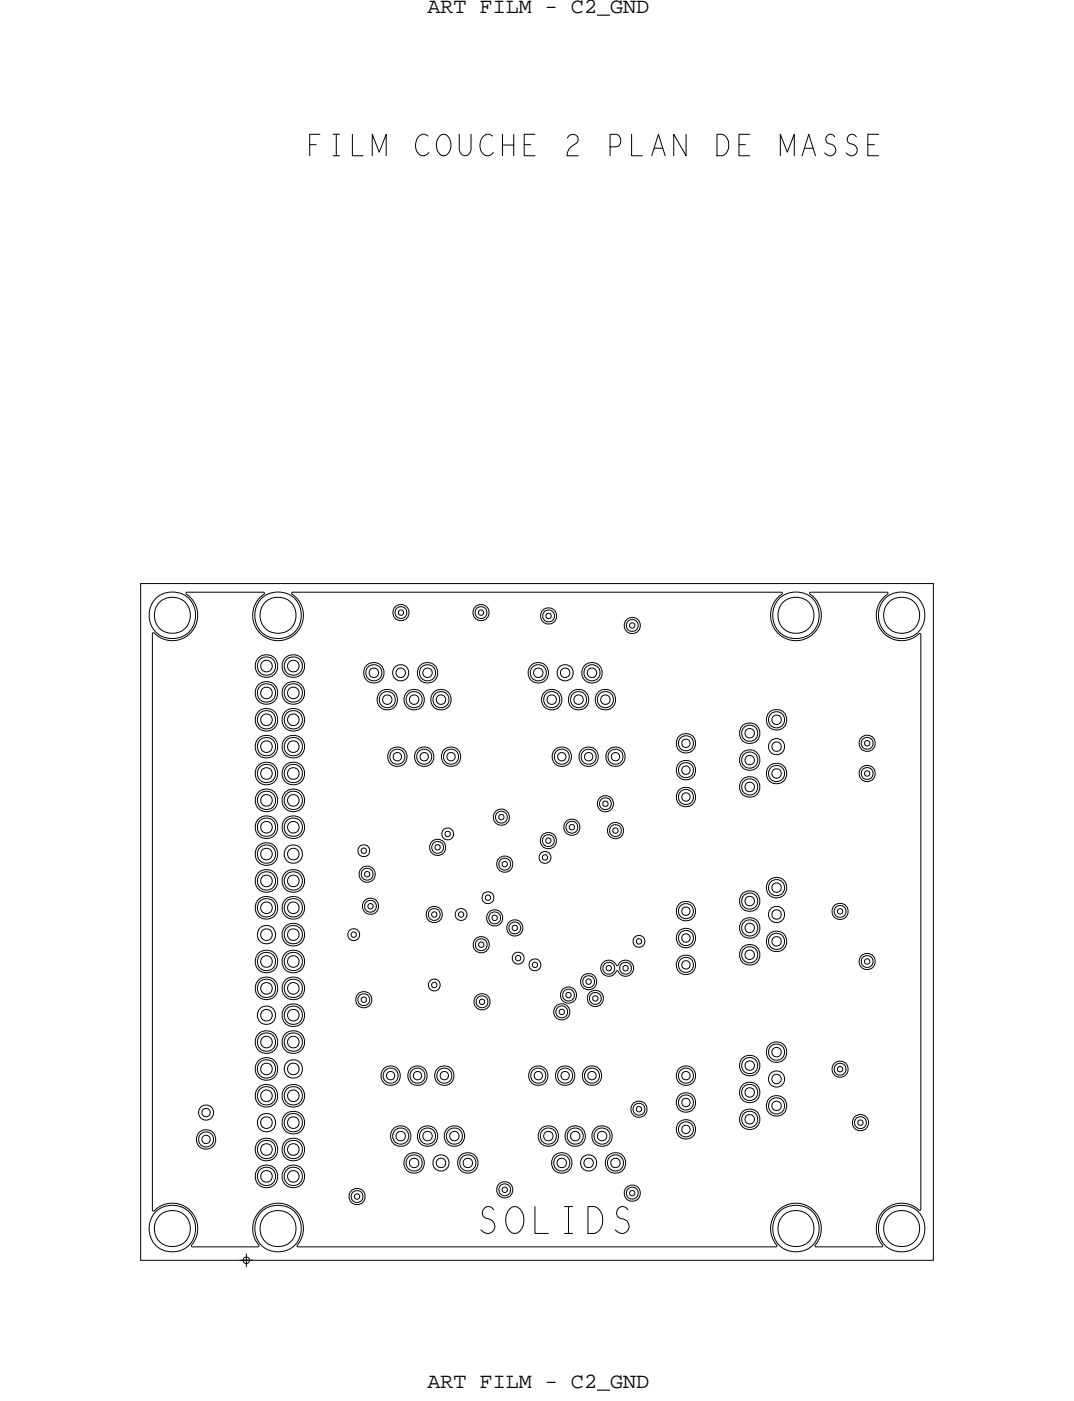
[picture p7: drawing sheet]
<svg xmlns="http://www.w3.org/2000/svg" width="102mm" height="132mm" viewBox="0 0 102 132" stroke-linecap="round" stroke-linejoin="round" font-family="sans-serif">
<defs><g id="words">
<text font-size="4.3" x="45.2" y="116.6">SOLIDS</text>
<text font-size="3.5" x="29" y="14.7">FILM COUCHE 2 PLAN DE MASSE</text>
<g font-size="2.1">
<text x="40.4" y="1.2">ART FILM - C2_GND</text>
<text x="40.4" y="131.3">ART FILM - C2_GND</text>
</g>
</g></defs>
<!-- layer: Board Outline -->
<path d="M13.3 55.2h75v64h-75z" fill="none" stroke="#000" stroke-width=".09"/>
<!-- layer: Nets -->
<g fill="none" stroke="#000" stroke-width=".09">
<path d="M17.6 56h7.3l.1 .2a2.41 2.41 0 0 0-.4 3.6 2.41 2.41 0 0 0 3.6-.1 2.41 2.41 0 0 0-.6-3.6l.1-.1h46.2l.1 .2a2.41 2.41 0 0 0-.4 3.6 2.41 2.41 0 0 0 3.6-.1 2.41 2.41 0 0 0-.6-3.6l.1-.1h7.2l.1 .1v.1a2.42 2.42 0 0 0-.5 3.5 2.42 2.42 0 0 0 3.5 .2l.1 .1v54.4l-.1 .1a2.44 2.44 0 0 0-3.4 0 2.44 2.44 0 0 0-.1 3.4h-.1h-6.2l-.1-.1a2.41 2.41 0 0 0-.2-3.4 2.41 2.41 0 0 0-3.3 .1 2.41 2.41 0 0 0-.1 3.4h-.1h-45.2l-.1-.1a2.41 2.41 0 0 0-.2-3.4 2.41 2.41 0 0 0-3.3 .1 2.41 2.41 0 0 0-.1 3.4h-.1h-6.2l-.1-.1a2.43 2.43 0 0 0-.2-3.4 2.43 2.43 0 0 0-3.4 .1l-.1-.1v-54.5l.2-.1a2.43 2.43 0 0 0 3.6-.1 2.43 2.43 0 0 0-.6-3.6zM37.7 57.8l.2-.1 .2 .1 .1 .1-.1 .2-.2 .1-.2-.1v-.2zM45.3 57.8l.2-.1 .2 .1 .1 .1-.1 .2-.2 .1-.2-.1v-.2zM51.7 58.1l.2-.1 .2 .1 .1 .2-.1 .1-.2 .1-.2-.1v-.1zM59.6 59l.2-.1 .2 .1 .1 .2-.1 .1-.2 .1-.2-.1v-.1zM41.2 80l.2-.1 .2 .1 .1 .1-.1 .2-.2 .1-.2-.1v-.2zM42.2 78.7l.2-.1 .1 .1 .1 .2-.1 .1-.1 .1-.2-.1-.1-.1zM47.2 77.1l.2-.1 .2 .1 .1 .2-.1 .2h-.2h-.2v-.2zM51.7 79.3l.2-.1 .2 .1v.2v.2l-.2 .1-.2-.1-.1-.2zM53.9 78.1l.2-.1 .2 .1 .1 .1-.1 .2-.2 .1-.2-.1v-.2zM57.1 75.8h.2h.2v.2v.2l-.2 .1-.2-.1-.1-.2zM58 78.4l.2-.1 .2 .1 .1 .1-.1 .2-.2 .1-.2-.1v-.2z"/>
<path d="M81.9 70.1l.1-.1 .2 .1 .1 .2-.1 .2h-.2h-.1l-.1-.2zM81.9 73l.1-.1 .2 .1 .1 .2-.1 .1-.2 .1-.1-.1-.1-.1zM33.3 88.2l.2-.1 .2 .1v.2v.2h-.2h-.2l-.1-.2zM34.2 94.4l.2-.1 .2 .1 .1 .1-.1 .2-.2 .1-.2-.1v-.2zM34.2 80.3l.2-.1 .2 .1 .1 .2-.1 .1-.2 .1-.2-.1v-.1zM34.5 82.5l.2-.1 .2 .1 .1 .2-.1 .2h-.2h-.2v-.2zM34.9 85.5h.2h.1l.1 .2-.1 .2-.1 .1-.2-.1-.1-.2zM40.9 86.3l.2-.1 .2 .1v.2v.2h-.2h-.2l-.1-.2zM40.9 93l.2-.1 .2 .1v.2v.1l-.2 .1-.2-.1-.1-.1zM43.4 86.3l.2-.1 .2 .1 .1 .2-.1 .2h-.2h-.2v-.2zM45.3 89.2l.2-.1 .2 .1 .1 .1-.1 .2-.2 .1-.2-.1v-.2zM45.4 94.6l.2-.1 .2 .1 .1 .1-.1 .2-.2 .1-.2-.1v-.2z"/>
<path d="M46 84.7l.2-.1 .2 .1v.2v.2l-.2 .1-.2-.1-.1-.2zM46.6 86.6h.2h.2l.1 .2-.1 .2-.2 .1-.2-.1-.1-.2zM47.6 81.5h.2h.1l.1 .2-.1 .2-.1 .1-.2-.1-.1-.2zM48.5 87.6l.2-.1 .2 .1 .1 .2-.1 .1-.2 .1-.2-.1v-.1zM48.8 90.4h.2h.2l.1 .2-.1 .2-.2 .1-.2-.1v-.2zM50.4 91.1l.2-.1 .2 .1 .1 .1-.1 .2-.2 .1-.2-.1v-.2zM51.4 80.9l.2-.1 .2 .1v.2v.2h-.2h-.2l-.1-.2zM53 95.5l.2-.1 .1 .1 .1 .2-.1 .2h-.1h-.2l-.1-.2zM53.6 93.9h.2h.2v.2v.2l-.2 .1-.2-.1-.1-.2zM55.5 92.7l.2-.1 .2 .1v.1v.2l-.2 .1-.2-.1-.1-.2zM56.1 94.2h.2h.2l.1 .2-.1 .2-.2 .1-.2-.1v-.2zM57.1 91a.92 .92 0 0 1 1.3 .3h.1a.76 .76 0 0 1 1.2-.2 .76 .76 0 0 1-.1 1.2 .76 .76 0 0 1-1.2-.5l-.1 .1a.76 .76 0 0 1-1.1 .3 .76 .76 0 0 1-.1-1.2z"/>
<path d="M57.4 91.4l.2-.1 .2 .1 .1 .2-.1 .1-.2 .1-.2-.1-.1-.1zM59 91.4l.2-.1 .2 .1v.2v.1l-.2 .1-.2-.1-.1-.1zM60.3 88.9l.2-.1 .1 .1 .1 .1-.1 .2-.1 .1-.2-.1-.1-.2zM79.3 86l.2-.1 .2 .1v.2v.2h-.2h-.2l-.1-.2zM81.9 90.8l.1-.1 .2 .1 .1 .1-.1 .2-.2 .1-.1-.1-.1-.2zM33.6 113l.2-.1 .2 .1v.2v.1l-.2 .1-.2-.1-.1-.1zM47.6 112.3h.2h.1l.1 .2-.1 .2-.1 .1-.2-.1-.1-.2zM59.6 112.7l.2-.1 .2 .1 .1 .1-.1 .2-.2 .1-.2-.1v-.2zM60.3 104.7l.2-.1 .1 .1 .1 .2-.1 .2-.1 .1-.2-.1-.1-.2zM79.3 100.9h.2h.2v.2v.2l-.2 .1-.2-.1-.1-.2zM81.2 106l.2-.1 .2 .1 .1 .2-.1 .1-.2 .1-.2-.1v-.1z"/>
<circle cx="16.3" cy="58.2" r="2.21"/>
<circle cx="16.3" cy="58.2" r="1.71"/>
<circle cx="26.3" cy="58.2" r="2.21"/>
<circle cx="26.3" cy="58.2" r="1.71"/>
<circle cx="37.9" cy="57.9" r=".56"/>
<circle cx="37.9" cy="57.9" r=".77"/>
<circle cx="45.5" cy="57.9" r=".56"/>
<circle cx="45.5" cy="57.9" r=".77"/>
<circle cx="51.9" cy="58.3" r=".56"/>
<circle cx="51.9" cy="58.3" r=".77"/>
<circle cx="59.8" cy="59.2" r=".56"/>
<circle cx="59.8" cy="59.2" r=".77"/>
<circle cx="75.3" cy="58.2" r="2.21"/>
<circle cx="75.3" cy="58.2" r="1.71"/>
<circle cx="85.3" cy="58.2" r="2.21"/>
<circle cx="85.3" cy="58.2" r="1.71"/>
<circle cx="25.2" cy="70.6" r="1.07"/>
<circle cx="25.2" cy="68.1" r="1.07"/>
<circle cx="25.2" cy="63" r="1.07"/>
<circle cx="25.2" cy="78.2" r="1.07"/>
<circle cx="25.2" cy="65.5" r="1.07"/>
<circle cx="25.2" cy="75.7" r="1.07"/>
<circle cx="25.2" cy="73.2" r="1.07"/>
<circle cx="25.2" cy="70.6" r=".87"/>
<circle cx="25.2" cy="78.2" r=".87"/>
<circle cx="25.2" cy="68.1" r=".87"/>
<circle cx="25.2" cy="63" r=".87"/>
<circle cx="25.2" cy="75.7" r=".87"/>
<circle cx="25.2" cy="65.5" r=".87"/>
<circle cx="25.2" cy="73.2" r=".87"/>
<circle cx="25.2" cy="78.2" r=".55"/>
<circle cx="25.2" cy="70.6" r=".55"/>
<circle cx="25.2" cy="68.1" r=".55"/>
<circle cx="25.2" cy="63" r=".55"/>
<circle cx="25.2" cy="65.5" r=".55"/>
<circle cx="25.2" cy="75.7" r=".55"/>
<circle cx="25.2" cy="73.2" r=".55"/>
<circle cx="27.7" cy="63" r="1.07"/>
<circle cx="27.7" cy="68.1" r="1.07"/>
<circle cx="27.7" cy="70.6" r="1.07"/>
<circle cx="27.7" cy="75.7" r="1.07"/>
<circle cx="27.7" cy="78.2" r="1.07"/>
<circle cx="27.7" cy="65.5" r="1.07"/>
<circle cx="27.7" cy="73.2" r="1.07"/>
<circle cx="27.7" cy="70.6" r=".87"/>
<circle cx="27.7" cy="65.5" r=".87"/>
<circle cx="27.7" cy="73.2" r=".87"/>
<circle cx="27.7" cy="78.2" r=".87"/>
<circle cx="27.7" cy="68.1" r=".87"/>
<circle cx="27.7" cy="63" r=".87"/>
<circle cx="27.7" cy="75.7" r=".87"/>
<circle cx="27.7" cy="70.6" r=".55"/>
<circle cx="27.7" cy="75.7" r=".55"/>
<circle cx="27.7" cy="78.2" r=".55"/>
<circle cx="27.7" cy="63" r=".55"/>
<circle cx="27.7" cy="68.1" r=".55"/>
<circle cx="27.7" cy="73.2" r=".55"/>
<circle cx="27.7" cy="65.5" r=".55"/>
<circle cx="35.4" cy="63.6" r=".97"/>
<circle cx="35.4" cy="63.6" r=".45"/>
<circle cx="35.4" cy="63.6" r=".77"/>
<circle cx="36.6" cy="66.2" r=".97"/>
<circle cx="36.6" cy="66.2" r=".45"/>
<circle cx="36.6" cy="66.2" r=".77"/>
<circle cx="37.6" cy="71.6" r=".92"/>
<circle cx="37.6" cy="71.6" r=".4"/>
<circle cx="37.6" cy="71.6" r=".72"/>
<circle cx="37.9" cy="63.6" r=".45"/>
<circle cx="37.9" cy="63.6" r=".77"/>
<circle cx="39.2" cy="66.2" r=".97"/>
<circle cx="39.2" cy="66.2" r=".45"/>
<circle cx="39.2" cy="66.2" r=".77"/>
<circle cx="40.1" cy="71.6" r=".92"/>
<circle cx="40.1" cy="71.6" r=".4"/>
<circle cx="40.1" cy="71.6" r=".72"/>
<circle cx="40.4" cy="63.6" r=".97"/>
<circle cx="40.4" cy="63.6" r=".45"/>
<circle cx="40.5" cy="63.6" r=".77"/>
<circle cx="41.7" cy="66.2" r=".97"/>
<circle cx="41.7" cy="66.2" r=".45"/>
<circle cx="41.7" cy="66.2" r=".77"/>
<circle cx="42.4" cy="78.9" r=".56"/>
<circle cx="42.7" cy="71.6" r=".92"/>
<circle cx="42.7" cy="71.6" r=".4"/>
<circle cx="42.7" cy="71.6" r=".72"/>
<circle cx="47.4" cy="77.3" r=".56"/>
<circle cx="47.4" cy="77.3" r=".77"/>
<circle cx="50.9" cy="63.6" r=".97"/>
<circle cx="50.9" cy="63.6" r=".45"/>
<circle cx="50.9" cy="63.6" r=".77"/>
<circle cx="51.9" cy="79.5" r=".56"/>
<circle cx="51.9" cy="79.5" r=".77"/>
<circle cx="52.2" cy="66.2" r=".97"/>
<circle cx="52.2" cy="66.2" r=".45"/>
<circle cx="52.2" cy="66.2" r=".77"/>
<circle cx="53.1" cy="71.6" r=".92"/>
<circle cx="53.1" cy="71.6" r=".4"/>
<circle cx="53.2" cy="71.6" r=".72"/>
<circle cx="53.5" cy="63.6" r=".45"/>
<circle cx="53.5" cy="63.6" r=".77"/>
<circle cx="54.1" cy="78.2" r=".56"/>
<circle cx="54.1" cy="78.2" r=".77"/>
<circle cx="54.7" cy="66.2" r=".97"/>
<circle cx="54.7" cy="66.2" r=".45"/>
<circle cx="54.7" cy="66.2" r=".77"/>
<circle cx="55.7" cy="71.6" r=".92"/>
<circle cx="55.7" cy="71.6" r=".4"/>
<circle cx="55.7" cy="71.6" r=".72"/>
<circle cx="56" cy="63.6" r=".97"/>
<circle cx="56" cy="63.6" r=".45"/>
<circle cx="56" cy="63.6" r=".77"/>
<circle cx="57.3" cy="66.2" r=".97"/>
<circle cx="57.3" cy="76" r=".56"/>
<circle cx="57.3" cy="66.2" r=".45"/>
<circle cx="57.3" cy="66.2" r=".77"/>
<circle cx="57.3" cy="76" r=".77"/>
<circle cx="58.2" cy="71.6" r=".92"/>
<circle cx="58.2" cy="78.6" r=".56"/>
<circle cx="58.2" cy="71.6" r=".4"/>
<circle cx="58.2" cy="78.6" r=".77"/>
<circle cx="58.2" cy="71.6" r=".72"/>
<circle cx="64.9" cy="70.3" r=".92"/>
<circle cx="64.9" cy="72.8" r=".92"/>
<circle cx="64.9" cy="75.4" r=".92"/>
<circle cx="64.9" cy="75.4" r=".4"/>
<circle cx="64.9" cy="72.8" r=".4"/>
<circle cx="64.9" cy="70.3" r=".4"/>
<circle cx="64.9" cy="70.3" r=".72"/>
<circle cx="64.9" cy="72.8" r=".72"/>
<circle cx="64.9" cy="75.4" r=".72"/>
<circle cx="70.9" cy="71.9" r=".97"/>
<circle cx="70.9" cy="74.4" r=".97"/>
<circle cx="70.9" cy="69.3" r=".97"/>
<circle cx="70.9" cy="69.3" r=".45"/>
<circle cx="70.9" cy="74.4" r=".45"/>
<circle cx="70.9" cy="71.9" r=".45"/>
<circle cx="70.9" cy="74.4" r=".77"/>
<circle cx="70.9" cy="71.9" r=".77"/>
<circle cx="70.9" cy="69.3" r=".77"/>
<circle cx="73.5" cy="73.2" r=".97"/>
<circle cx="73.5" cy="68.1" r=".97"/>
<circle cx="73.5" cy="73.2" r=".45"/>
<circle cx="73.5" cy="68.1" r=".45"/>
<circle cx="73.5" cy="70.6" r=".45"/>
<circle cx="73.5" cy="70.6" r=".77"/>
<circle cx="73.5" cy="73.2" r=".77"/>
<circle cx="73.5" cy="68.1" r=".77"/>
<circle cx="82" cy="73.2" r=".56"/>
<circle cx="82" cy="70.3" r=".56"/>
<circle cx="82" cy="73.2" r=".77"/>
<circle cx="82" cy="70.3" r=".77"/>
<circle cx="25.2" cy="90.9" r="1.07"/>
<circle cx="25.2" cy="93.5" r="1.07"/>
<circle cx="25.2" cy="83.3" r="1.07"/>
<circle cx="25.2" cy="80.8" r="1.07"/>
<circle cx="25.2" cy="98.6" r="1.07"/>
<circle cx="25.2" cy="85.9" r="1.07"/>
<circle cx="25.2" cy="85.9" r=".87"/>
<circle cx="25.2" cy="88.4" r=".87"/>
<circle cx="25.2" cy="96" r=".87"/>
<circle cx="25.2" cy="93.5" r=".87"/>
<circle cx="25.2" cy="83.3" r=".87"/>
<circle cx="25.2" cy="80.8" r=".87"/>
<circle cx="25.2" cy="90.9" r=".87"/>
<circle cx="25.2" cy="98.6" r=".87"/>
<circle cx="25.2" cy="93.5" r=".55"/>
<circle cx="25.2" cy="96" r=".55"/>
<circle cx="25.2" cy="83.3" r=".55"/>
<circle cx="25.2" cy="85.9" r=".55"/>
<circle cx="25.2" cy="80.8" r=".55"/>
<circle cx="25.2" cy="98.6" r=".55"/>
<circle cx="25.2" cy="90.9" r=".55"/>
<circle cx="25.2" cy="88.4" r=".55"/>
<circle cx="27.7" cy="83.3" r="1.07"/>
<circle cx="27.7" cy="90.9" r="1.07"/>
<circle cx="27.7" cy="98.6" r="1.07"/>
<circle cx="27.7" cy="85.9" r="1.07"/>
<circle cx="27.7" cy="93.5" r="1.07"/>
<circle cx="27.7" cy="88.4" r="1.07"/>
<circle cx="27.7" cy="96" r="1.07"/>
<circle cx="27.7" cy="83.3" r=".87"/>
<circle cx="27.7" cy="96" r=".87"/>
<circle cx="27.7" cy="93.5" r=".87"/>
<circle cx="27.7" cy="85.9" r=".87"/>
<circle cx="27.7" cy="88.4" r=".87"/>
<circle cx="27.7" cy="90.9" r=".87"/>
<circle cx="27.7" cy="98.6" r=".87"/>
<circle cx="27.7" cy="80.8" r=".87"/>
<circle cx="27.7" cy="96" r=".55"/>
<circle cx="27.7" cy="85.9" r=".55"/>
<circle cx="27.7" cy="83.3" r=".55"/>
<circle cx="27.7" cy="93.5" r=".55"/>
<circle cx="27.7" cy="98.6" r=".55"/>
<circle cx="27.7" cy="80.8" r=".55"/>
<circle cx="27.7" cy="88.4" r=".55"/>
<circle cx="27.7" cy="90.9" r=".55"/>
<circle cx="33.5" cy="88.4" r=".56"/>
<circle cx="34.4" cy="94.6" r=".56"/>
<circle cx="34.4" cy="80.5" r=".56"/>
<circle cx="34.4" cy="94.6" r=".77"/>
<circle cx="34.7" cy="82.7" r=".56"/>
<circle cx="34.7" cy="82.7" r=".77"/>
<circle cx="35.1" cy="85.7" r=".56"/>
<circle cx="35.1" cy="85.7" r=".77"/>
<circle cx="41.1" cy="93.2" r=".56"/>
<circle cx="41.1" cy="86.5" r=".56"/>
<circle cx="41.1" cy="86.5" r=".77"/>
<circle cx="41.4" cy="80.1" r=".56"/>
<circle cx="41.4" cy="80.1" r=".77"/>
<circle cx="43.6" cy="86.5" r=".56"/>
<circle cx="45.5" cy="89.3" r=".56"/>
<circle cx="45.5" cy="89.4" r=".77"/>
<circle cx="45.6" cy="94.7" r=".56"/>
<circle cx="45.6" cy="94.7" r=".77"/>
<circle cx="46.2" cy="84.9" r=".56"/>
<circle cx="46.8" cy="86.8" r=".56"/>
<circle cx="46.8" cy="86.8" r=".77"/>
<circle cx="47.8" cy="81.7" r=".56"/>
<circle cx="47.8" cy="81.7" r=".77"/>
<circle cx="48.7" cy="87.8" r=".56"/>
<circle cx="48.7" cy="87.8" r=".77"/>
<circle cx="49" cy="90.6" r=".56"/>
<circle cx="50.6" cy="91.3" r=".56"/>
<circle cx="51.6" cy="81.1" r=".56"/>
<circle cx="53.1" cy="95.7" r=".56"/>
<circle cx="53.2" cy="95.7" r=".77"/>
<circle cx="53.8" cy="94.1" r=".56"/>
<circle cx="53.8" cy="94.1" r=".77"/>
<circle cx="55.7" cy="92.8" r=".56"/>
<circle cx="55.7" cy="92.8" r=".77"/>
<circle cx="56.3" cy="94.4" r=".56"/>
<circle cx="56.3" cy="94.4" r=".77"/>
<circle cx="57.6" cy="91.6" r=".56"/>
<circle cx="59.2" cy="91.6" r=".56"/>
<circle cx="60.5" cy="89" r=".56"/>
<circle cx="64.9" cy="91.3" r=".92"/>
<circle cx="64.9" cy="88.7" r=".92"/>
<circle cx="64.9" cy="86.2" r=".92"/>
<circle cx="64.9" cy="86.2" r=".4"/>
<circle cx="64.9" cy="91.3" r=".4"/>
<circle cx="64.9" cy="88.7" r=".4"/>
<circle cx="64.9" cy="88.7" r=".72"/>
<circle cx="64.9" cy="91.3" r=".72"/>
<circle cx="64.9" cy="86.2" r=".72"/>
<circle cx="70.9" cy="90.3" r=".97"/>
<circle cx="70.9" cy="85.2" r=".97"/>
<circle cx="70.9" cy="87.8" r=".97"/>
<circle cx="70.9" cy="85.2" r=".45"/>
<circle cx="70.9" cy="87.8" r=".45"/>
<circle cx="70.9" cy="90.3" r=".45"/>
<circle cx="70.9" cy="90.3" r=".77"/>
<circle cx="70.9" cy="85.2" r=".77"/>
<circle cx="70.9" cy="87.8" r=".77"/>
<circle cx="73.5" cy="84" r=".97"/>
<circle cx="73.5" cy="99.5" r=".97"/>
<circle cx="73.5" cy="89" r=".97"/>
<circle cx="73.5" cy="89" r=".45"/>
<circle cx="73.5" cy="84" r=".45"/>
<circle cx="73.5" cy="99.5" r=".45"/>
<circle cx="73.5" cy="86.5" r=".45"/>
<circle cx="73.5" cy="86.5" r=".77"/>
<circle cx="73.5" cy="89" r=".77"/>
<circle cx="73.5" cy="84" r=".77"/>
<circle cx="73.5" cy="99.5" r=".77"/>
<circle cx="79.5" cy="86.2" r=".56"/>
<circle cx="79.5" cy="86.2" r=".77"/>
<circle cx="82" cy="90.9" r=".56"/>
<circle cx="82" cy="90.9" r=".77"/>
<circle cx="16.3" cy="116.2" r="2.21"/>
<circle cx="16.3" cy="116.2" r="1.71"/>
<circle cx="19.5" cy="107.8" r=".92"/>
<circle cx="19.5" cy="105.2" r=".4"/>
<circle cx="19.5" cy="107.8" r=".4"/>
<circle cx="19.5" cy="105.2" r=".72"/>
<circle cx="19.5" cy="107.8" r=".72"/>
<circle cx="25.2" cy="108.7" r="1.07"/>
<circle cx="25.2" cy="111.3" r="1.07"/>
<circle cx="25.2" cy="103.6" r="1.07"/>
<circle cx="25.2" cy="101.1" r="1.07"/>
<circle cx="25.2" cy="106.2" r=".87"/>
<circle cx="25.2" cy="101.1" r=".87"/>
<circle cx="25.2" cy="111.3" r=".87"/>
<circle cx="25.2" cy="103.6" r=".87"/>
<circle cx="25.2" cy="108.7" r=".87"/>
<circle cx="25.2" cy="106.2" r=".55"/>
<circle cx="25.2" cy="103.6" r=".55"/>
<circle cx="25.2" cy="111.3" r=".55"/>
<circle cx="25.2" cy="108.7" r=".55"/>
<circle cx="25.2" cy="101.1" r=".55"/>
<circle cx="26.3" cy="116.2" r="2.21"/>
<circle cx="26.3" cy="116.2" r="1.71"/>
<circle cx="27.7" cy="103.6" r="1.07"/>
<circle cx="27.7" cy="108.7" r="1.07"/>
<circle cx="27.7" cy="111.3" r="1.07"/>
<circle cx="27.7" cy="106.2" r="1.07"/>
<circle cx="27.7" cy="101.1" r=".87"/>
<circle cx="27.7" cy="111.3" r=".87"/>
<circle cx="27.7" cy="106.2" r=".87"/>
<circle cx="27.7" cy="103.6" r=".87"/>
<circle cx="27.7" cy="108.7" r=".87"/>
<circle cx="27.7" cy="103.6" r=".55"/>
<circle cx="27.7" cy="106.2" r=".55"/>
<circle cx="27.7" cy="101.1" r=".55"/>
<circle cx="27.7" cy="111.3" r=".55"/>
<circle cx="27.7" cy="108.7" r=".55"/>
<circle cx="33.8" cy="113.2" r=".56"/>
<circle cx="33.8" cy="113.2" r=".77"/>
<circle cx="37" cy="101.7" r=".92"/>
<circle cx="37" cy="101.7" r=".4"/>
<circle cx="37" cy="101.7" r=".72"/>
<circle cx="37.9" cy="107.4" r=".97"/>
<circle cx="37.9" cy="107.4" r=".45"/>
<circle cx="37.9" cy="107.4" r=".77"/>
<circle cx="39.2" cy="110" r=".97"/>
<circle cx="39.2" cy="110" r=".45"/>
<circle cx="39.2" cy="110" r=".77"/>
<circle cx="39.5" cy="101.7" r=".92"/>
<circle cx="39.5" cy="101.7" r=".4"/>
<circle cx="39.5" cy="101.7" r=".72"/>
<circle cx="40.4" cy="107.4" r=".97"/>
<circle cx="40.4" cy="107.4" r=".45"/>
<circle cx="40.5" cy="107.4" r=".77"/>
<circle cx="41.7" cy="110" r=".45"/>
<circle cx="41.7" cy="110" r=".77"/>
<circle cx="42" cy="101.7" r=".92"/>
<circle cx="42" cy="101.7" r=".4"/>
<circle cx="42" cy="101.7" r=".72"/>
<circle cx="43" cy="107.4" r=".97"/>
<circle cx="43" cy="107.4" r=".45"/>
<circle cx="43" cy="107.4" r=".77"/>
<circle cx="44.3" cy="110" r=".97"/>
<circle cx="44.3" cy="110" r=".45"/>
<circle cx="44.3" cy="110" r=".77"/>
<circle cx="47.8" cy="112.5" r=".56"/>
<circle cx="47.8" cy="112.5" r=".77"/>
<circle cx="50.9" cy="101.7" r=".92"/>
<circle cx="50.9" cy="101.7" r=".4"/>
<circle cx="50.9" cy="101.7" r=".72"/>
<circle cx="51.9" cy="107.4" r=".97"/>
<circle cx="51.9" cy="107.4" r=".45"/>
<circle cx="51.9" cy="107.4" r=".77"/>
<circle cx="53.1" cy="110" r=".97"/>
<circle cx="53.1" cy="110" r=".45"/>
<circle cx="53.2" cy="110" r=".77"/>
<circle cx="53.5" cy="101.7" r=".92"/>
<circle cx="53.5" cy="101.7" r=".4"/>
<circle cx="53.5" cy="101.7" r=".72"/>
<circle cx="54.4" cy="107.4" r=".97"/>
<circle cx="54.4" cy="107.4" r=".45"/>
<circle cx="54.4" cy="107.4" r=".77"/>
<circle cx="55.7" cy="110" r=".45"/>
<circle cx="55.7" cy="110" r=".77"/>
<circle cx="56" cy="101.7" r=".92"/>
<circle cx="56" cy="101.7" r=".4"/>
<circle cx="56" cy="101.7" r=".72"/>
<circle cx="57" cy="107.4" r=".97"/>
<circle cx="57" cy="107.4" r=".45"/>
<circle cx="57" cy="107.4" r=".77"/>
<circle cx="58.2" cy="110" r=".97"/>
<circle cx="58.2" cy="110" r=".45"/>
<circle cx="58.2" cy="110" r=".77"/>
<circle cx="59.8" cy="112.8" r=".56"/>
<circle cx="59.8" cy="112.8" r=".77"/>
<circle cx="60.5" cy="104.9" r=".56"/>
<circle cx="60.5" cy="104.9" r=".77"/>
<circle cx="64.9" cy="101.7" r=".92"/>
<circle cx="64.9" cy="104.3" r=".92"/>
<circle cx="64.9" cy="106.8" r=".92"/>
<circle cx="64.9" cy="101.7" r=".4"/>
<circle cx="64.9" cy="104.3" r=".4"/>
<circle cx="64.9" cy="106.8" r=".4"/>
<circle cx="64.9" cy="104.3" r=".72"/>
<circle cx="64.9" cy="101.7" r=".72"/>
<circle cx="64.9" cy="106.8" r=".72"/>
<circle cx="70.9" cy="103.3" r=".97"/>
<circle cx="70.9" cy="100.8" r=".97"/>
<circle cx="70.9" cy="105.9" r=".97"/>
<circle cx="70.9" cy="105.9" r=".45"/>
<circle cx="70.9" cy="103.3" r=".45"/>
<circle cx="70.9" cy="100.8" r=".45"/>
<circle cx="70.9" cy="100.8" r=".77"/>
<circle cx="70.9" cy="105.9" r=".77"/>
<circle cx="70.9" cy="103.3" r=".77"/>
<circle cx="73.5" cy="104.6" r=".97"/>
<circle cx="73.5" cy="102" r=".45"/>
<circle cx="73.5" cy="104.6" r=".45"/>
<circle cx="73.5" cy="104.6" r=".77"/>
<circle cx="73.5" cy="102.1" r=".77"/>
<circle cx="75.3" cy="116.2" r="2.21"/>
<circle cx="75.3" cy="116.2" r="1.71"/>
<circle cx="79.5" cy="101.1" r=".56"/>
<circle cx="79.5" cy="101.1" r=".77"/>
<circle cx="81.4" cy="106.2" r=".56"/>
<circle cx="81.4" cy="106.2" r=".77"/>
<circle cx="85.3" cy="116.2" r="2.21"/>
<circle cx="85.3" cy="116.2" r="1.71"/>
</g>
<!-- layer: Drawing Origin -->
<path d="M22.7 119.2h1.2M23.1 119l.2-.1 .2 .1 .1 .2-.1 .2-.2 .1-.2-.1-.1-.2zM23.3 118.6v1.2" fill="none" stroke="#000" stroke-width=".09"/>
<use href="#words"/>
</svg>
